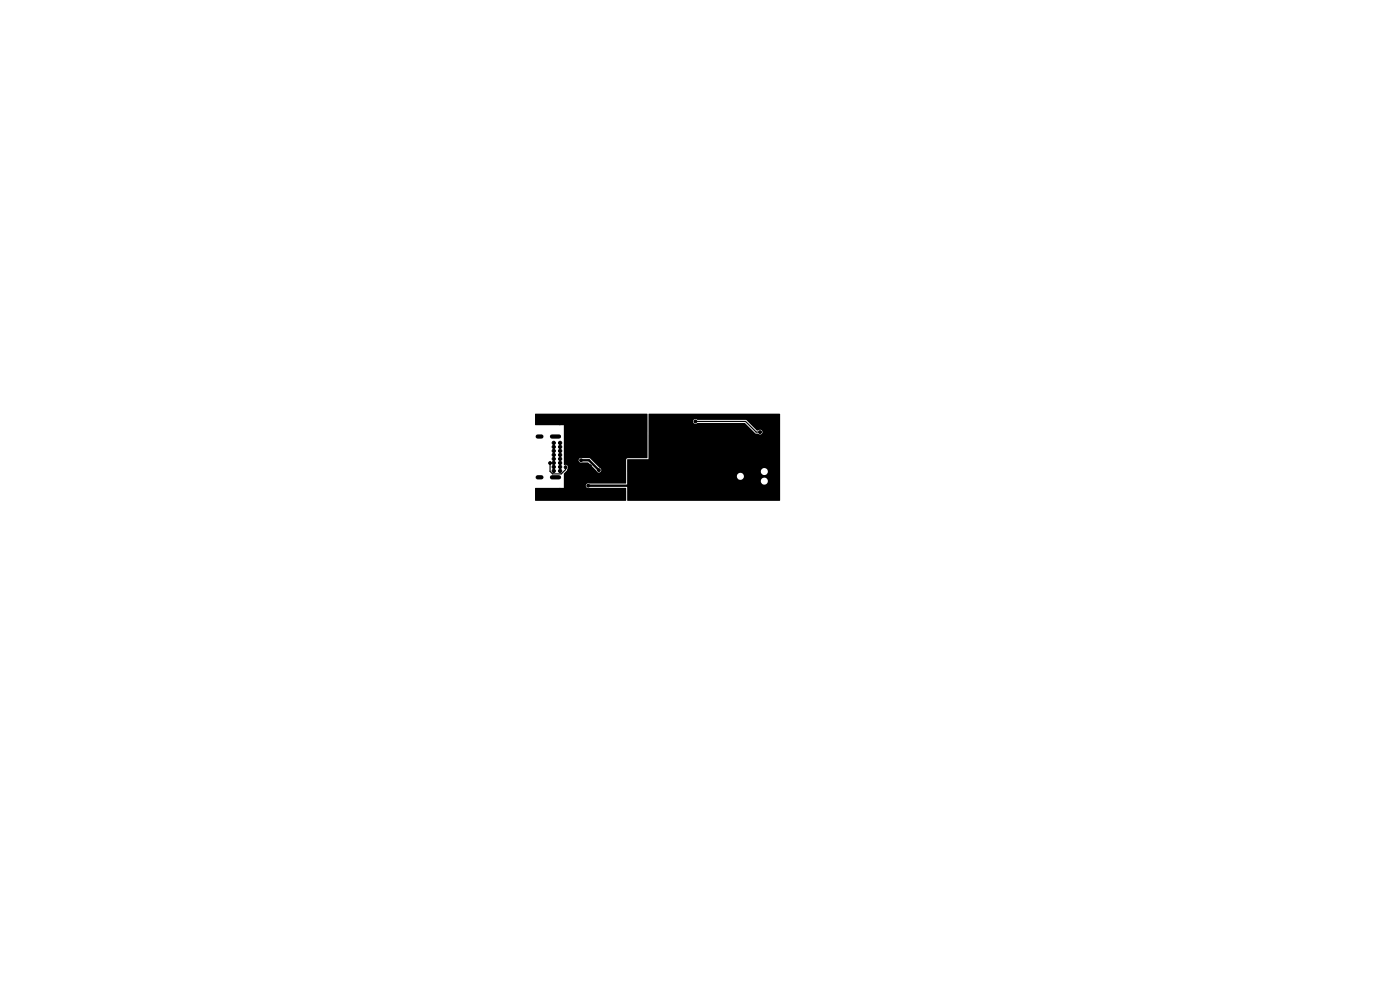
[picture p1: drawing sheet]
<svg xmlns="http://www.w3.org/2000/svg" width="297mm" height="210mm" viewBox="0 0 297 210" stroke-linecap="round" stroke-linejoin="round" font-family="sans-serif">
<g fill="#000" stroke="#000" stroke-width=".21">
<circle cx="116.1" cy="89" r=".3"/>
<circle cx="116.7" cy="98.2" r=".3"/>
<circle cx="116.8" cy="89" r=".3"/>
<circle cx="117.5" cy="94" r=".35"/>
<circle cx="117.5" cy="99.9" r=".35"/>
<circle cx="117.5" cy="96.5" r=".35"/>
<circle cx="117.5" cy="99.1" r=".35"/>
<circle cx="117.5" cy="98.2" r=".35"/>
<circle cx="117.5" cy="94.8" r=".35"/>
<circle cx="117.5" cy="97.4" r=".35"/>
<circle cx="117.5" cy="95.7" r=".35"/>
<circle cx="118.8" cy="89.8" r=".3"/>
<circle cx="118.8" cy="89" r=".3"/>
<circle cx="118.8" cy="94" r=".35"/>
<circle cx="118.8" cy="99.9" r=".35"/>
<circle cx="118.8" cy="96.5" r=".35"/>
<circle cx="118.8" cy="99.1" r=".35"/>
<circle cx="118.8" cy="98.2" r=".35"/>
<circle cx="118.8" cy="94.8" r=".35"/>
<circle cx="118.8" cy="95.7" r=".35"/>
<circle cx="118.8" cy="97.4" r=".35"/>
<circle cx="120" cy="99.1" r=".3"/>
<circle cx="120.8" cy="93.3" r=".3"/>
<circle cx="122.6" cy="98.9" r=".3"/>
<circle cx="123.2" cy="98.9" r=".3"/>
<circle cx="123.2" cy="99.5" r=".3"/>
<circle cx="123.3" cy="97.6" r=".3"/>
<circle cx="123.8" cy="98.9" r=".3"/>
<circle cx="123.8" cy="99.5" r=".3"/>
<circle cx="124.5" cy="98.9" r=".3"/>
<circle cx="124.5" cy="99.5" r=".3"/>
<circle cx="125.2" cy="98.9" r=".3"/>
<circle cx="125.2" cy="99.5" r=".3"/>
<circle cx="126.1" cy="97.5" r=".3"/>
<circle cx="127" cy="97.5" r=".3"/>
<circle cx="127" cy="99.7" r=".3"/>
<circle cx="128" cy="97.5" r=".3"/>
<circle cx="128.8" cy="96.1" r=".3"/>
<circle cx="128.8" cy="97.3" r=".3"/>
<circle cx="128.8" cy="96.7" r=".3"/>
<circle cx="129.4" cy="97.3" r=".3"/>
<circle cx="129.4" cy="96.1" r=".3"/>
<circle cx="129.4" cy="96.7" r=".3"/>
<circle cx="129.8" cy="91.7" r=".3"/>
<circle cx="129.8" cy="93" r=".3"/>
<circle cx="129.8" cy="90.4" r=".3"/>
<circle cx="129.8" cy="89.8" r=".3"/>
<circle cx="129.8" cy="91" r=".3"/>
<circle cx="129.8" cy="92.3" r=".3"/>
<circle cx="130.1" cy="96.1" r=".3"/>
<circle cx="130.1" cy="97.3" r=".3"/>
<circle cx="130.1" cy="96.7" r=".3"/>
<circle cx="130.5" cy="91.7" r=".3"/>
<circle cx="130.5" cy="93" r=".3"/>
<circle cx="130.5" cy="90.4" r=".3"/>
<circle cx="130.5" cy="91" r=".3"/>
<circle cx="130.5" cy="89.8" r=".3"/>
<circle cx="130.5" cy="92.3" r=".3"/>
<circle cx="131.1" cy="91.7" r=".3"/>
<circle cx="131.1" cy="90.4" r=".3"/>
<circle cx="131.1" cy="93" r=".3"/>
<circle cx="131.1" cy="89.8" r=".3"/>
<circle cx="131.1" cy="91" r=".3"/>
<circle cx="131.1" cy="92.3" r=".3"/>
<circle cx="134.1" cy="96.7" r=".3"/>
<circle cx="134.1" cy="96.1" r=".3"/>
<circle cx="134.1" cy="89.5" r=".3"/>
<circle cx="134.1" cy="92.8" r=".3"/>
<circle cx="134.7" cy="96.7" r=".3"/>
<circle cx="134.7" cy="96.1" r=".3"/>
<circle cx="134.8" cy="89.5" r=".3"/>
<circle cx="134.8" cy="92.8" r=".3"/>
<circle cx="135.2" cy="99.6" r=".3"/>
<circle cx="135.3" cy="96.7" r=".3"/>
<circle cx="135.3" cy="96.1" r=".3"/>
<circle cx="135.9" cy="99.6" r=".3"/>
<circle cx="136.1" cy="89.5" r=".3"/>
<circle cx="136.1" cy="92.8" r=".3"/>
<circle cx="136.5" cy="99.6" r=".3"/>
<circle cx="136.8" cy="89.5" r=".3"/>
<circle cx="136.8" cy="92.8" r=".3"/>
<circle cx="143.1" cy="90" r=".3"/>
<circle cx="144.8" cy="89.3" r=".3"/>
<circle cx="147.5" cy="89.4" r=".3"/>
<circle cx="151.2" cy="90.1" r=".3"/>
<circle cx="152.1" cy="92.2" r=".3"/>
<circle cx="156.4" cy="96.5" r=".3"/>
<circle cx="159.6" cy="99.5" r=".3"/>
<circle cx="161.2" cy="91.7" r=".3"/>
<circle cx="116.1" cy="104.6" r=".3"/>
<circle cx="116.8" cy="104.6" r=".3"/>
<circle cx="118.8" cy="104.6" r=".3"/>
<circle cx="118.8" cy="103.9" r=".3"/>
<circle cx="124.8" cy="103" r=".3"/>
<circle cx="126.1" cy="104.6" r=".3"/>
<circle cx="126.1" cy="104" r=".3"/>
<circle cx="126.8" cy="104.6" r=".3"/>
<circle cx="126.8" cy="104" r=".3"/>
<circle cx="127.5" cy="104.6" r=".3"/>
<circle cx="127.5" cy="104" r=".3"/>
<circle cx="128.1" cy="104" r=".3"/>
<circle cx="128.3" cy="101.4" r=".3"/>
<circle cx="128.3" cy="102" r=".3"/>
<circle cx="128.3" cy="100.7" r=".3"/>
<circle cx="128.8" cy="104" r=".3"/>
<circle cx="129" cy="101.4" r=".3"/>
<circle cx="129" cy="100.7" r=".3"/>
<circle cx="129" cy="102" r=".3"/>
<circle cx="129.4" cy="104" r=".3"/>
<circle cx="129.6" cy="101.4" r=".3"/>
<circle cx="129.6" cy="100.7" r=".3"/>
<circle cx="129.6" cy="102" r=".3"/>
<circle cx="134.1" cy="104.4" r=".3"/>
<circle cx="134.1" cy="105" r=".3"/>
<circle cx="134.8" cy="104.4" r=".3"/>
<circle cx="134.8" cy="105" r=".3"/>
<circle cx="134.8" cy="103.7" r=".3"/>
<circle cx="134.8" cy="103.1" r=".3"/>
<circle cx="135.2" cy="100.8" r=".3"/>
<circle cx="135.2" cy="100.2" r=".3"/>
<circle cx="135.2" cy="102" r=".3"/>
<circle cx="135.2" cy="101.4" r=".3"/>
<circle cx="135.4" cy="105" r=".3"/>
<circle cx="135.9" cy="100.8" r=".3"/>
<circle cx="135.9" cy="100.2" r=".3"/>
<circle cx="135.9" cy="102" r=".3"/>
<circle cx="135.9" cy="101.4" r=".3"/>
<circle cx="135.9" cy="105" r=".3"/>
<circle cx="136.5" cy="100.8" r=".3"/>
<circle cx="136.5" cy="100.2" r=".3"/>
<circle cx="136.5" cy="105" r=".3"/>
<circle cx="137.2" cy="105" r=".3"/>
<circle cx="141.2" cy="102.6" r=".3"/>
<circle cx="150.2" cy="105.5" r=".3"/>
</g>
<path d="M114.1 92.6h.8M117.1 92.6h1.5M114.1 101.2h.8M117.1 101.2h1.5" fill="none" stroke="#000" stroke-width=".9"/>
<path d="M123.3 97.6h1.6l2.1 2.1M124.8 103h9.3" fill="none" stroke="#000" stroke-width=".5"/>
<path d="M116.7 98.2v1.8l.5 .5h1.9l.9-.9v-.5M147.5 89.4h10.7l2.2 2.3h.9" fill="none" stroke="#000" stroke-width=".25"/>
<path d="M113.5 87.8h23.9l-.1 9.3-4.1 .1-.3 .1-.1 5.3h-7.8a.51 .51 0 0 0-.7 .4 .51 .51 0 0 0 .7 .5h7.8v2.7h-19.2v-2.7h6v-3l.7-.8a.64 .64 0 0 0 .1-.8 .64 .64 0 0 0-.8-.3v-1h3.2a.51 .51 0 0 0 .7 .5h1.3l1.8 1.8a.51 .51 0 0 0 .8 .2 .51 .51 0 0 0-.2-.9l-2.2-2-1.8-.1-.4 .3v.2h-3.2v-7.4h-6zM137.6 87.8h27.8l.1 18.3-.1 .1h-32.3l-.1-4.2h28.4a.75 .75 0 0 0 1 .8 .75 .75 0 0 0 .3-1.3 .75 .75 0 0 0-1.3 .3v.2h-28.4v-1h23.3a.75 .75 0 0 0 1 .7 .75 .75 0 0 0 .3-1.2 .75 .75 0 0 0-1.2 .3l-.1 .2h-23.3v-1h28.4a.75 .75 0 0 0 1 .7 .75 .75 0 0 0 .3-1.2 .75 .75 0 0 0-1.3 .3v.2h-28.4l.1-2.6h4.5v-8h9.4a.54 .54 0 0 0 .4 .5 .54 .54 0 0 0 .6-.2h10l2.2 2.2 .6 .1a.53 .53 0 0 0 .8 0 .53 .53 0 0 0 0-.7 .53 .53 0 0 0-.8 0h-.3l-2.3-2.2h-10.3a.51 .51 0 0 0-.6-.2 .51 .51 0 0 0-.3 .5h-9.4z" fill="#000"/>
</svg>
